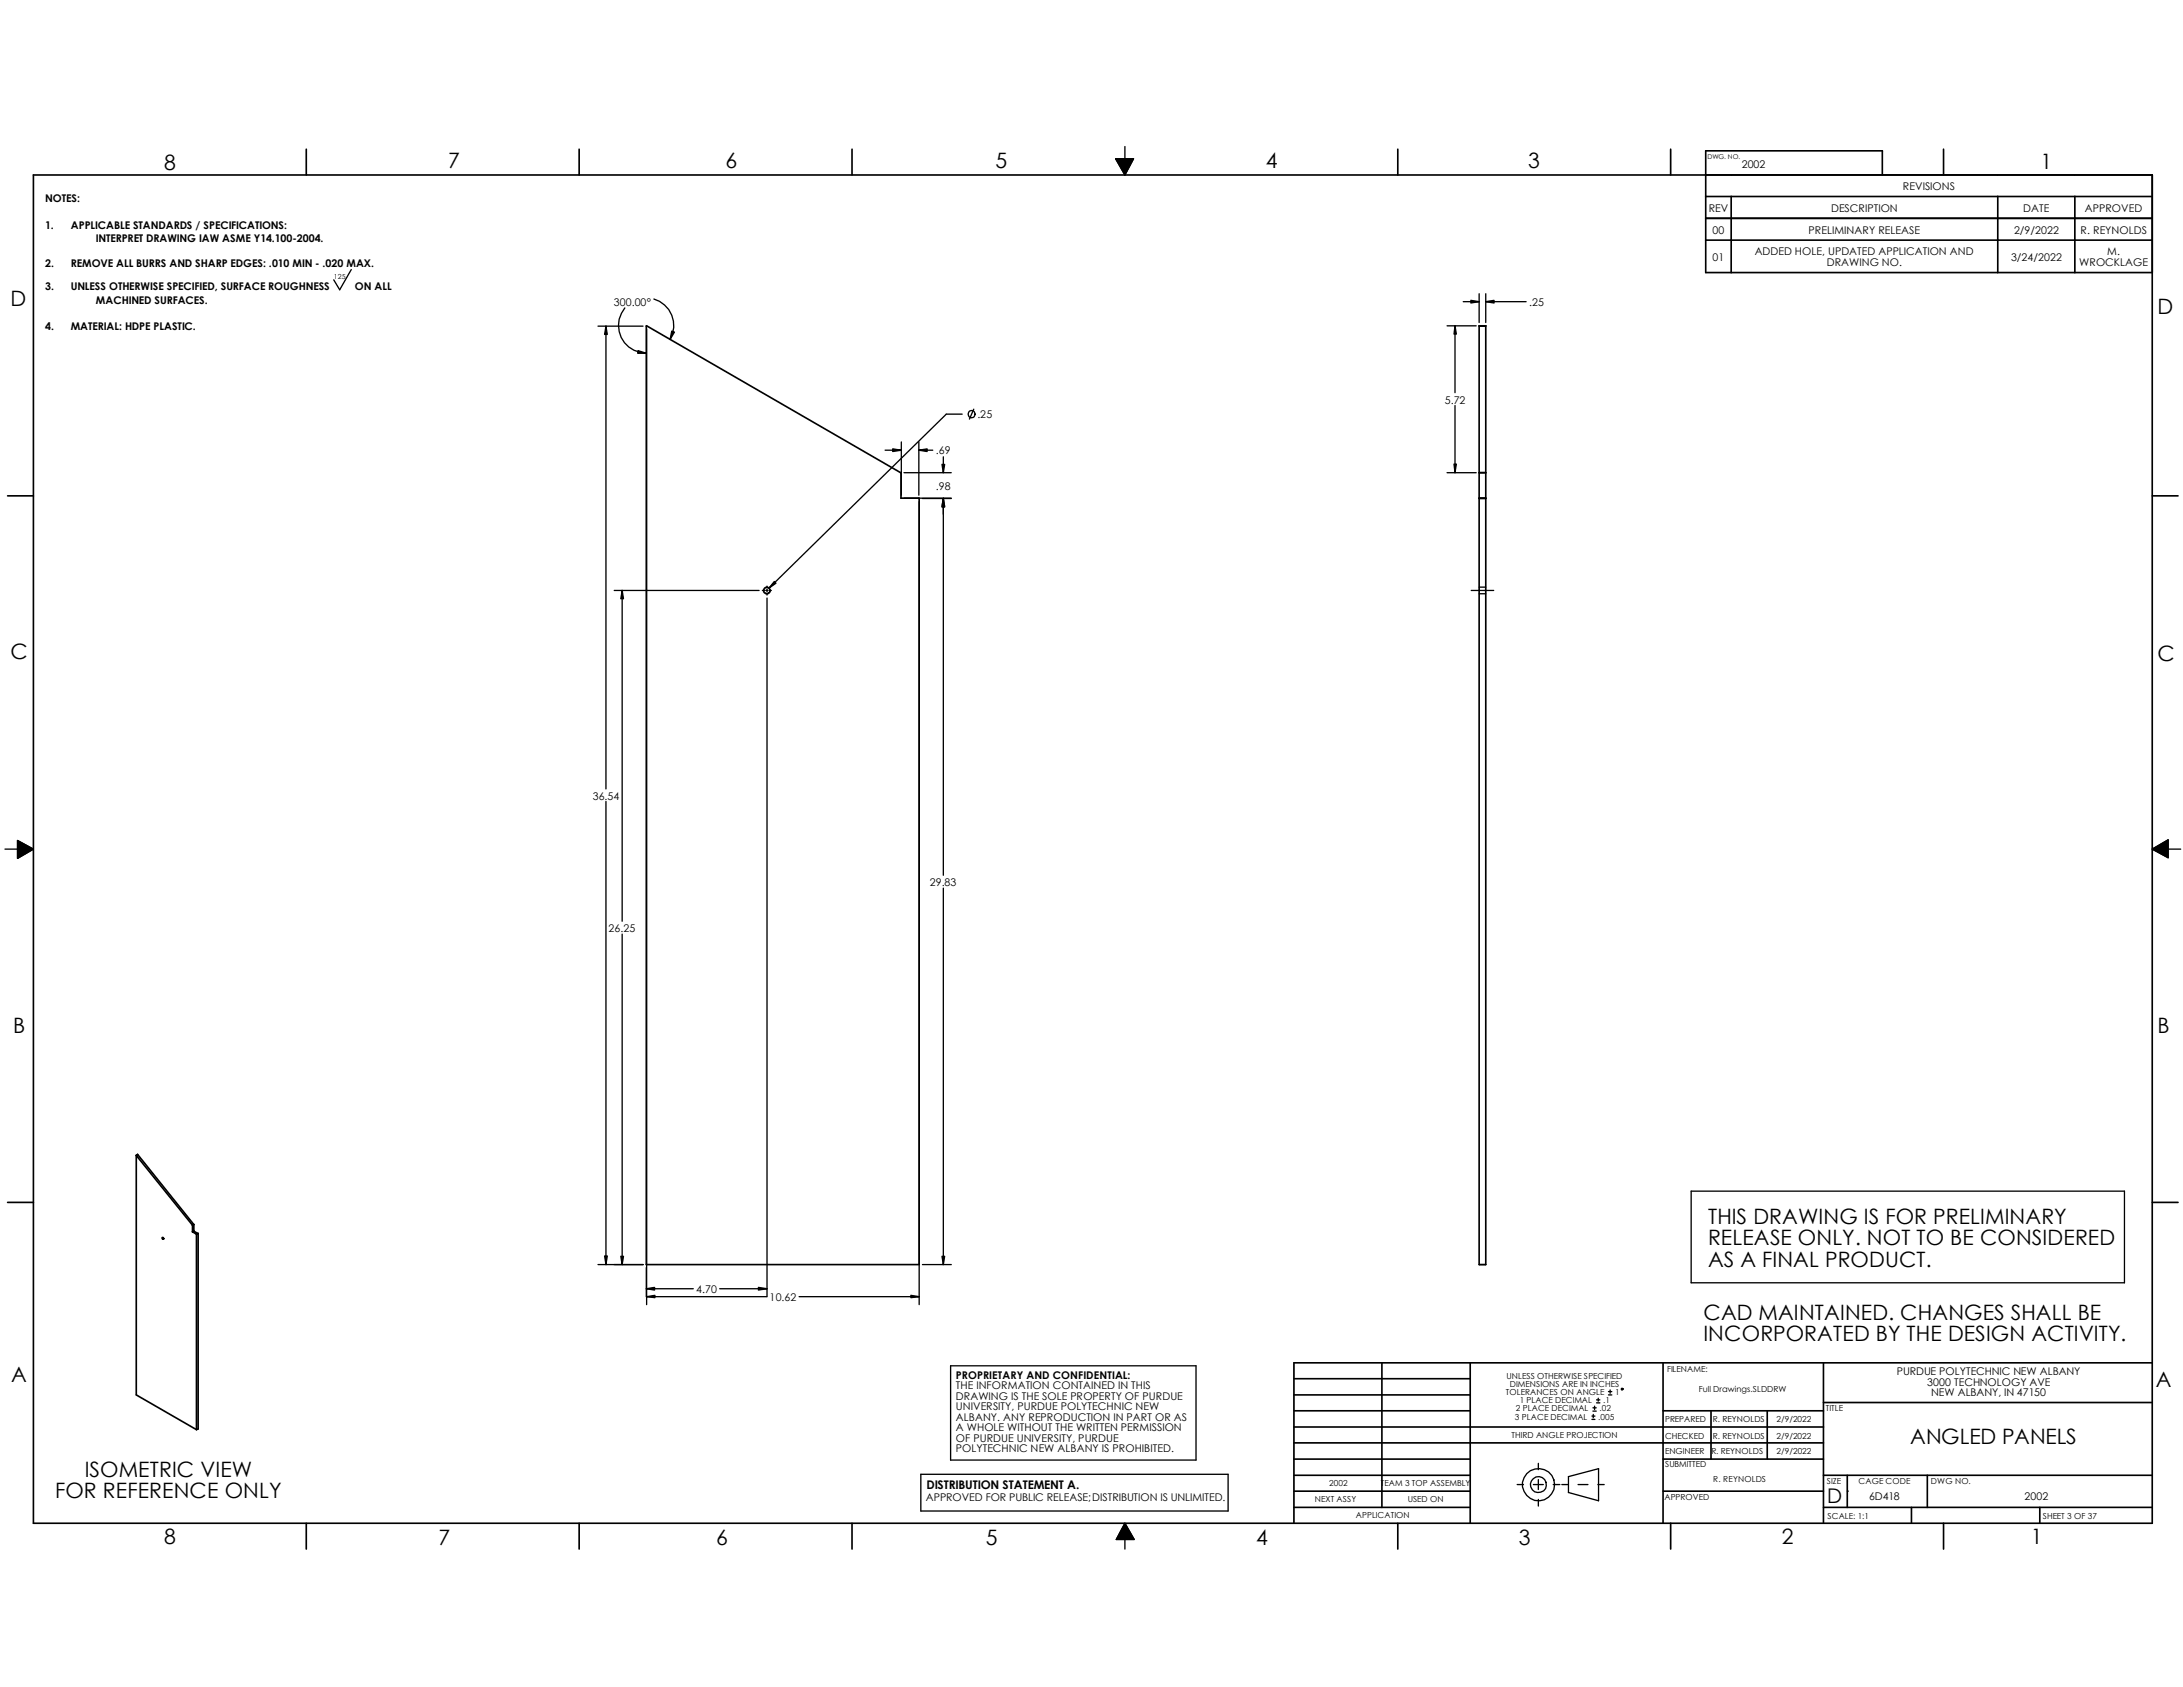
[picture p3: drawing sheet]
<svg xmlns="http://www.w3.org/2000/svg" width="279mm" height="216mm" viewBox="0 0 279 216" stroke-linecap="round" stroke-linejoin="round" font-family="sans-serif">
<defs><g id="words">
<g font-size="2.7">
<text x="21" y="21.7">8</text>
<text x="57.4" y="21.5">7</text>
<text x="92.9" y="21.5">6</text>
<text x="127.4" y="21.5">5</text>
<text x="162" y="21.5">4</text>
<text x="195.6" y="21.5">3</text>
<text x="261.2" y="21.6">1</text>
<text x="1.4" y="39.1">D</text>
<text x="276.1" y="40.1">D</text>
<text x="1.4" y="84.3">C</text>
<text x="276.1" y="84.5">C</text>
<text x="1.7" y="132.2">B</text>
<text x="276.1" y="132.2">B</text>
<text x="218.6" y="156.6">THIS DRAWING IS FOR PRELIMINARY</text>
<text x="218.6" y="159.4">RELEASE ONLY. NOT TO BE CONSIDERED</text>
<text x="218.6" y="162.1">AS A FINAL PRODUCT.</text>
<text x="218" y="168.9">CAD MAINTAINED. CHANGES SHALL BE</text>
<text x="218" y="171.6">INCORPORATED BY THE DESIGN ACTIVITY.</text>
<text x="1.4" y="176.8">A</text>
<text x="275.9" y="177.5">A</text>
<text x="244.5" y="184.8">ANGLED PANELS</text>
<text x="7.1" y="191.7">FOR REFERENCE ONLY</text>
<text x="10.8" y="189">ISOMETRIC VIEW</text>
<text x="21" y="197.6">8</text>
<text x="56.1" y="197.8">7</text>
<text x="91.7" y="197.8">6</text>
<text x="126.2" y="197.8">5</text>
<text x="160.8" y="197.8">4</text>
<text x="194.4" y="197.8">3</text>
<text x="228" y="197.6">2</text>
<text x="259.9" y="197.6">1</text>
</g>
<text font-size="2.6" x="233.8" y="192.4">D</text>
<text font-size="1.5" x="118.6" y="190.6">DISTRIBUTION STATEMENT A.</text>
<g font-size="1.4">
<text x="222.9" y="21.5">2002</text>
<text x="5.8" y="25.9">NOTES:</text>
<text x="5.8" y="29.3">1.</text>
<text x="9.1" y="29.3">APPLICABLE STANDARDS / SPECIFICATIONS:</text>
<text x="218.7" y="27.1">REV</text>
<text x="219.2" y="29.9">00</text>
<text x="231.5" y="29.9">PRELIMINARY RELEASE</text>
<text x="234.4" y="27.1">DESCRIPTION</text>
<text x="243.5" y="24.3">REVISIONS</text>
<text x="257.8" y="29.9">2/9/2022</text>
<text x="259" y="27.1">DATE</text>
<text x="266.3" y="29.9">R. REYNOLDS</text>
<text x="266.8" y="27.1">APPROVED</text>
<text x="5.8" y="34.2">2.</text>
<text x="9.1" y="34.2">REMOVE ALL BURRS AND SHARP EDGES: .010 MIN - .020 MAX.</text>
<text x="12.3" y="31">INTERPRET DRAWING IAW ASME Y14.100-2004.</text>
<text x="219.2" y="33.4">01</text>
<text x="224.6" y="32.7">ADDED HOLE, UPDATED APPLICATION AND</text>
<text x="233.8" y="34">DRAWING NO.</text>
<text x="257.4" y="33.4">3/24/2022</text>
<text x="266.1" y="34">WROCKLAGE</text>
<text x="269.7" y="32.7">M.</text>
<text x="5.8" y="37.2">3.</text>
<text x="9.1" y="37.2">UNLESS OTHERWISE SPECIFIED, SURFACE ROUGHNESS</text>
<text x="12.3" y="38.9">MACHINED SURFACES.</text>
<text x="45.4" y="37.2">ON ALL</text>
<text x="78.6" y="39.2">300.00°</text>
<text x="195.7" y="39.2">.25</text>
<text x="5.8" y="42.2">4.</text>
<text x="9.1" y="42.2">MATERIAL: HDPE PLASTIC.</text>
<text x="125.1" y="53.6">.25</text>
<text x="184.9" y="51.6">5.72</text>
<text x="119.8" y="58.2">.69</text>
<text x="119.8" y="62.7">.98</text>
<text x="75.9" y="102.3">36.54</text>
<text x="119" y="113.4">29.83</text>
<text x="77.9" y="119.3">26.25</text>
<text x="89.1" y="165.5">4.70</text>
<text x="98.5" y="166.5">10.62</text>
<text x="122.3" y="176.4">PROPRIETARY AND CONFIDENTIAL:</text>
<text x="122.3" y="177.8">THE INFORMATION CONTAINED IN THIS</text>
<text x="122.3" y="179.1">DRAWING IS THE SOLE PROPERTY OF PURDUE</text>
<text x="242.8" y="176">PURDUE POLYTECHNIC NEW ALBANY</text>
<text x="246.7" y="177.3">3000 TECHNOLOGY AVE</text>
<text x="247.2" y="178.7">NEW ALBANY, IN 47150</text>
<text x="122.3" y="180.5">UNIVERSITY, PURDUE POLYTECHNIC NEW</text>
<text x="122.3" y="181.8">ALBANY. ANY REPRODUCTION IN PART OR AS</text>
<text x="122.3" y="183.2">A WHOLE WITHOUT THE WRITTEN PERMISSION</text>
<text x="122.3" y="184.5">OF PURDUE UNIVERSITY, PURDUE</text>
<text x="122.3" y="185.9">POLYTECHNIC NEW ALBANY IS PROHIBITED.</text>
<text x="239.2" y="192">6D418</text>
<text x="259.1" y="192">2002</text>
<text x="118.5" y="192.2">APPROVED FOR PUBLIC RELEASE;DISTRIBUTION IS UNLIMITED.</text>
</g>
<g font-size="1.1">
<text x="192.7" y="178.5">TOLERANCES ON ANGLE</text>
<text x="192.8" y="176.4">UNLESS OTHERWISE SPECIFIED</text>
<text x="193.3" y="177.5">DIMENSIONS ARE IN INCHES</text>
<text x="194.5" y="179.6">1 PLACE DECIMAL</text>
<text x="205.2" y="179.6">.1</text>
<text x="206.7" y="178.5">1</text>
<text x="213.4" y="175.6">FILENAME:</text>
<text x="217.4" y="178.1">Full Drawings.SLDDRW</text>
<text x="193.5" y="184.1">THIRD ANGLE PROJECTION</text>
<text x="193.9" y="181.7">3 PLACE DECIMAL</text>
<text x="194" y="180.6">2 PLACE DECIMAL</text>
<text x="204.6" y="181.7">.005</text>
<text x="204.7" y="180.6">.02</text>
<text x="213.1" y="182">PREPARED</text>
<text x="213.1" y="184.1">CHECKED</text>
<text x="219.2" y="182">R. REYNOLDS</text>
<text x="219.2" y="184.1">R. REYNOLDS</text>
<text x="227.4" y="182">2/9/2022</text>
<text x="227.4" y="184.1">2/9/2022</text>
<text x="233.7" y="180.6">TITLE</text>
<text x="170.1" y="190.2">2002</text>
<text x="176.7" y="190.2">TEAM 3 TOP ASSEMBLY</text>
<text x="213" y="191.9">APPROVED</text>
<text x="213.1" y="186.1">ENGINEER</text>
<text x="213.1" y="187.8">SUBMITTED</text>
<text x="219" y="186.1">R. REYNOLDS</text>
<text x="219.3" y="189.7">R. REYNOLDS</text>
<text x="227.4" y="186.1">2/9/2022</text>
<text x="233.8" y="189.9">SIZE</text>
<text x="237.9" y="189.9">CAGE CODE</text>
<text x="247.1" y="189.9">DWG NO.</text>
<text x="168.3" y="192.2">NEXT ASSY</text>
<text x="173.5" y="194.3">APPLICATION</text>
<text x="180.2" y="192.2">USED ON</text>
<text x="233.9" y="194.4">SCALE: 1:1</text>
<text x="261.5" y="194.4">SHEET 3 OF 37</text>
</g>
<text font-size=".9" x="42.7" y="35.6">125</text>
<text font-size=".8" x="218.5" y="20.4">DWG. NO.</text>
</g></defs>
<g fill="none" stroke="#000" stroke-width=".17">
<path d="M144 18.8v1.5M45 34.5l-1.5 2.6-.8-1.3M80 39.4a3.5 3.5 0 0 0-.5 3.8 3.5 3.5 0 0 0 3.2 2M83.7 38.3a3.5 3.5 0 0 1 2.1 5.1M142.8 20.3h2.3l-1.1 2.1zM187.3 38.6h2M189.3 37.6v3.7M190.2 37.6v3.7M190.2 38.6h5.1M76.5 41.7h5.8M77.6 41.7v59.3M82.8 42.1v124.9"/>
<path d="M113.3 57.6h2.1M115.4 56.6v6.8M117.6 56.6v6.8M117.6 57.6h1.8M120.7 58.5v2M123.1 53h-2l-22.7 22.3M124.6 52.4l-.5 1.2M185.2 41.7h3.7M186.2 41.7v8.5M186.2 51.9v8.6M189.3 41.7h.9M78.6 75.6h18.6"/>
<path d="M79.6 75.6v42.3M97.6 75.6h.2M98 75.6h.3M98.2 75v.2M98.2 75.4v.3M98.2 75.9v.3M98.2 76.5v89.4M98.5 75.6h.2M115.7 63.8h6.1M115.7 60.5h6.1M117.6 64.2v102.8M118.1 63.8h3.7"/>
<path d="M120.7 63.8v48.2M185.2 60.5h3.7M188.3 75.6h2.9M189.3 76h.9M189.3 75.1h.9M.6 108.7h1.6M2.2 107.6l2.1 1.1-2.1 1.2zM77.6 102.6v59.2M79.6 119.5v42.3M120.7 113.7v48.1M275.5 108.7l2-1.2v2.3zM277.5 108.7h1.6"/>
<path d="M216.5 152.4h55.4v11.8h-55.4zM76.5 161.8h5.8M82.7 162.2v3.7M82.7 164.9h6M82.8 165.9h15.3M92.1 164.9h6.1M102.3 165.9h15.3M118.1 161.8h3.7M121.7 174.8h31.4v12.1h-31.4zM189.3 161.8h.9M204.1 180v.4M204.3 179.5h.5"/>
<path d="M204.3 179.2h.5M204.6 178.9v.4M205.9 178.5h.4M205.9 178.1h.4M206.1 177.9v.4M117.9 188.7h39.3v4.7h-39.3zM144 197v1.2M144 194.9l1.2 2.1h-2.3zM194.2 190h.8M196.3 190h1.2M196.9 187.3v.8M196.9 189.4v1.2"/>
<path d="M196.9 191.9v.8M198.8 190h.8M199.9 190h.8M200.7 189l3.9-1v4.1l-3.9-1.1zM202 190h1.2M203.8 181.7h.3M203.8 181.2h.3M203.9 180.6h.4M203.9 180.2h.4M203.9 181v.4M204.5 190h.8M236.4 190.8h.1"/>
<circle cx="124.3" cy="53" r=".46"/>
<circle cx="207.6" cy="177.8" r=".12"/>
<circle cx="196.9" cy="190" r="1.02"/>
<circle cx="196.9" cy="190" r="2.07"/>
</g>
<g fill="#000" stroke="#000" stroke-width=".17">
<path d="M142.8 20.3h2.3l-1.1 2.1zM188.3 38.4l1 .2-1 .2zM190.2 38.6l1-.2v.4zM77.6 41.7l.1 1.1h-.3zM81.7 44.9l1 .3h-1.1zM86 42.4l.3 .1-.5 .9zM114.3 57.4l1.1 .2-1.1 .2zM117.6 57.6l1.1-.2v.4zM186.2 41.7l.2 1.1h-.3zM79.6 75.6l.2 1h-.3zM99.1 74.4l.2 .2-.9 .7zM120.7 63.8l.2 1h-.3z"/>
<path d="M120.6 59.4h.3l-.2 1.1zM120.7 63.8l.2 1.1h-.3zM186.1 59.4h.3l-.2 1.1zM2.2 107.6l2.1 1.1-2.1 1.2zM275.5 108.7l2-1.2v2.3zM77.4 160.7h.3l-.1 1.1zM79.5 160.8h.3l-.2 1zM82.7 164.9l1.1-.1v.3zM82.8 165.9l1-.1v.3zM97.1 164.8l1.1 .1-1.1 .2zM116.6 165.8l1 .1-1 .2zM120.6 160.8h.3l-.2 1z"/>
<path d="M144 194.9l1.2 2.1h-2.3z"/>
</g>
<g fill="none" stroke="#000" stroke-width=".21">
<path d="M39.2 19.1v3.3M74.1 19.1v3.3M109.1 19.1v3.3M178.9 19.1v3.3M213.8 19.1v3.3M248.8 19.1v3.3M4.3 22.4h271.2v172.5h-271.2zM218.3 25.1h57.2M218.3 27.9h57.2M218.3 30.7h57.2M221.6 25.1v9.8M240.9 22.4v-3.1h-22.6v15.6h57.2"/>
<path d="M255.7 25.1v9.8M265.6 25.1v9.8M82.7 41.7l32.6 18.8v3.3h2.3v98h-34.9zM189.3 41.7h.1M189.3 41.7h.9M189.3 41.7v22.1M190.2 41.7h.1M190.2 41.7v22.1M1 63.5h3.3M189.3 63.8h.9M189.3 63.8v98h.9v-98M189.3 60.5h.9"/>
<path d="M189.3 63.8h.1M189.3 60.5h.1M190.2 63.8h.1M190.2 60.5h.1M275.5 63.5h3.3M1 153.9h3.3M17.4 147.9h.1M17.4 147.9v30.6M17.4 147.9l7.2 8.9M17.6 147.7h.1M17.6 147.7l-.2 .2M17.6 147.7l7.2 9"/>
<path d="M20.7 158.4h.2l.1 .1a.11 .11 0 0 1-.2 .1 .11 .11 0 0 1-.1-.2zM24.6 157.6l.5 .3M24.6 156.8v.8M24.6 157.6h.1M24.6 156.8h.1M24.8 156.7h.1M24.8 157.5v.1M24.8 156.7l-.2 .1M24.8 157.5l-.2 .1M24.8 156.7v.8M24.8 157.6h-.2M24.8 157.6l.5 .3"/>
<path d="M25.1 157.9h.1M25.1 157.9v25.1M25.3 157.9h-.2M25.3 157.9h.1M25.4 157.9h-.3M25.4 157.9v25l-.3 .1M275.5 153.9h3.3M17.4 178.5h.1M17.4 178.5l7.7 4.5M82.7 161.8h.1M165.6 178.5h22.6M165.6 176.4h22.6"/>
<path d="M176.9 174.4v18.5M188.2 174.4v20.5M212.9 174.4v20.5M233.4 179.5h42.1M233.4 174.4v20.5M275.5 174.4h-109.9v20.5M39.2 194.9v3.3M74.1 194.9v3.3M109.1 194.9v3.3M165.6 192.9h22.6M165.6 188.8h22.6M165.6 190.8h22.6"/>
<path d="M165.6 186.7h22.6M165.6 184.7h67.8M165.6 182.6h67.8M165.6 180.6h22.6M178.9 194.9v3.3M212.9 190.8h20.5M212.9 186.7h20.5M212.9 180.6h20.5M213.8 194.9v3.3M219 180.6v6.1M226.2 180.6v6.1M233.4 192.9h42.1"/>
<path d="M233.4 188.8h42.1M236.4 188.8v4.1M244.6 192.9v2M246.7 188.8v4.1M248.8 194.9v3.3M261.1 192.9v2"/>
<circle cx="98.2" cy="75.6" r=".4"/>
</g>
<use href="#words"/>
</svg>
